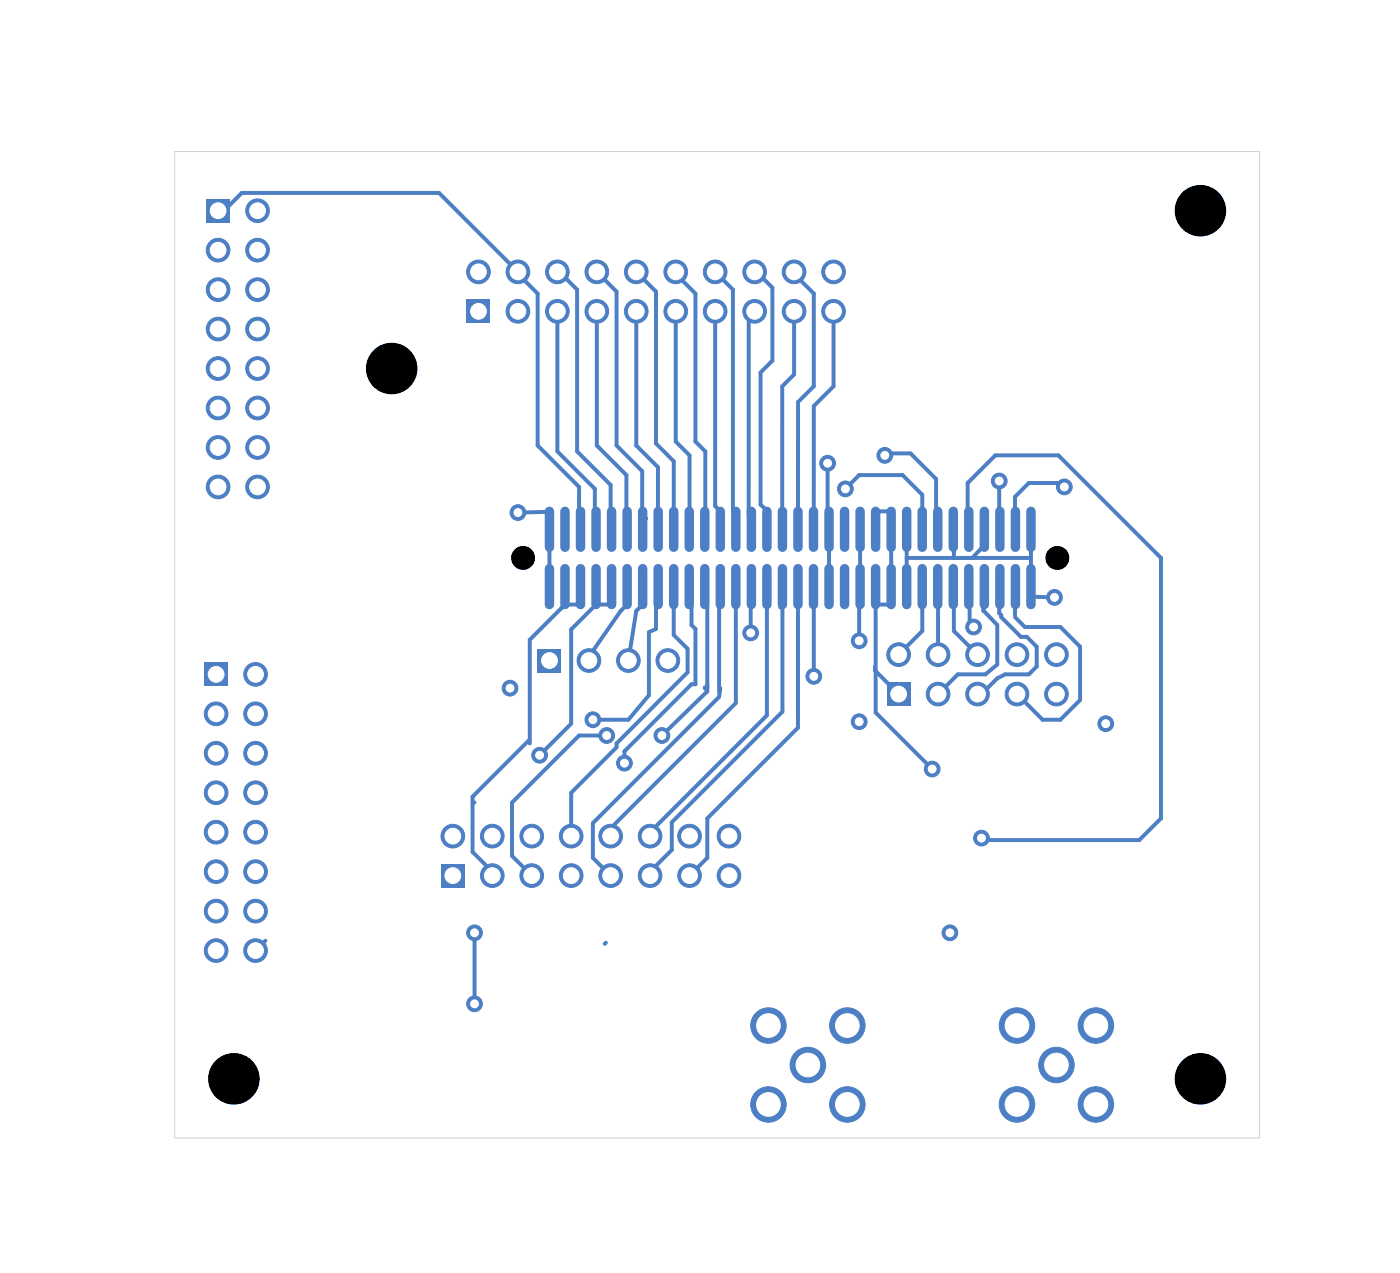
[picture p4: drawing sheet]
<svg xmlns="http://www.w3.org/2000/svg" width="70mm" height="63mm" viewBox="0 0 70 63" stroke-linecap="round" stroke-linejoin="round" font-family="sans-serif">
<g fill="#4d7fc4" stroke="#4d7fc4" stroke-width=".05">
<circle cx="52.7" cy="53.1" r=".89"/>
<circle cx="50.7" cy="51.2" r=".89"/>
<circle cx="54.7" cy="51.2" r=".89"/>
<circle cx="50.7" cy="55.1" r=".89"/>
<circle cx="54.7" cy="55.1" r=".89"/>
</g>
<path d="M23.3 14.9h1.2v1.2h-1.2z" fill="#4d7fc4"/>
<g fill="#4d7fc4" stroke="#4d7fc4" stroke-width=".05">
<circle cx="23.9" cy="13.6" r=".59"/>
<circle cx="25.8" cy="15.5" r=".59"/>
<circle cx="25.8" cy="13.6" r=".59"/>
<circle cx="27.8" cy="15.5" r=".59"/>
<circle cx="27.8" cy="13.6" r=".59"/>
<circle cx="29.8" cy="15.5" r=".59"/>
<circle cx="29.8" cy="13.6" r=".59"/>
<circle cx="31.7" cy="15.5" r=".59"/>
<circle cx="31.7" cy="13.6" r=".59"/>
<circle cx="33.7" cy="15.5" r=".59"/>
<circle cx="33.7" cy="13.6" r=".59"/>
<circle cx="35.7" cy="15.5" r=".59"/>
<circle cx="35.7" cy="13.6" r=".59"/>
<circle cx="37.7" cy="15.5" r=".59"/>
<circle cx="37.7" cy="13.6" r=".59"/>
<circle cx="39.6" cy="15.5" r=".59"/>
<circle cx="39.6" cy="13.6" r=".59"/>
<circle cx="41.6" cy="15.5" r=".59"/>
<circle cx="41.6" cy="13.6" r=".59"/>
<circle cx="40.3" cy="53.1" r=".89"/>
<circle cx="38.3" cy="51.2" r=".89"/>
<circle cx="42.3" cy="51.2" r=".89"/>
<circle cx="38.3" cy="55.1" r=".89"/>
<circle cx="42.3" cy="55.1" r=".89"/>
</g>
<path d="M10.2 33h1.2v1.2h-1.2z" fill="#4d7fc4"/>
<g fill="#4d7fc4" stroke="#4d7fc4" stroke-width=".05">
<circle cx="12.8" cy="33.6" r=".59"/>
<circle cx="10.8" cy="35.6" r=".59"/>
<circle cx="12.8" cy="35.6" r=".59"/>
<circle cx="10.8" cy="37.6" r=".59"/>
<circle cx="12.8" cy="37.6" r=".59"/>
<circle cx="10.8" cy="39.5" r=".59"/>
<circle cx="12.8" cy="39.5" r=".59"/>
<circle cx="10.8" cy="41.5" r=".59"/>
<circle cx="12.8" cy="41.5" r=".59"/>
<circle cx="10.8" cy="43.5" r=".59"/>
<circle cx="12.8" cy="43.5" r=".59"/>
<circle cx="10.8" cy="45.4" r=".59"/>
<circle cx="12.8" cy="45.4" r=".59"/>
<circle cx="10.8" cy="47.4" r=".59"/>
<circle cx="12.8" cy="47.4" r=".59"/>
</g>
<path d="M26.8 32.4h1.2v1.1h-1.2z" fill="#4d7fc4"/>
<g fill="#4d7fc4" stroke="#4d7fc4" stroke-width=".05">
<circle cx="29.4" cy="32.9" r=".59"/>
<circle cx="31.4" cy="32.9" r=".59"/>
<circle cx="33.3" cy="32.9" r=".59"/>
</g>
<path d="M10.3 9.9h1.2v1.2h-1.2z" fill="#4d7fc4"/>
<g fill="#4d7fc4" stroke="#4d7fc4" stroke-width=".05">
<circle cx="12.8" cy="10.5" r=".59"/>
<circle cx="10.9" cy="12.5" r=".59"/>
<circle cx="12.8" cy="12.5" r=".59"/>
<circle cx="10.9" cy="14.4" r=".59"/>
<circle cx="12.8" cy="14.4" r=".59"/>
<circle cx="10.9" cy="16.4" r=".59"/>
<circle cx="12.8" cy="16.4" r=".59"/>
<circle cx="10.9" cy="18.4" r=".59"/>
<circle cx="12.8" cy="18.4" r=".59"/>
<circle cx="10.9" cy="20.4" r=".59"/>
<circle cx="12.8" cy="20.4" r=".59"/>
<circle cx="10.9" cy="22.3" r=".59"/>
<circle cx="12.8" cy="22.3" r=".59"/>
<circle cx="10.9" cy="24.3" r=".59"/>
<circle cx="12.8" cy="24.3" r=".59"/>
</g>
<path d="M44.2 34h1.2v1.2h-1.2z" fill="#4d7fc4"/>
<g fill="#4d7fc4" stroke="#4d7fc4" stroke-width=".05">
<circle cx="44.8" cy="32.7" r=".59"/>
<circle cx="46.8" cy="34.6" r=".59"/>
<circle cx="46.8" cy="32.7" r=".59"/>
<circle cx="48.8" cy="34.6" r=".59"/>
<circle cx="48.8" cy="32.7" r=".59"/>
<circle cx="50.7" cy="34.6" r=".59"/>
<circle cx="50.7" cy="32.7" r=".59"/>
<circle cx="52.7" cy="34.6" r=".59"/>
<circle cx="52.7" cy="32.7" r=".59"/>
</g>
<path d="M22 43.1h1.2v1.2h-1.2z" fill="#4d7fc4"/>
<g fill="#4d7fc4" stroke="#4d7fc4" stroke-width=".05">
<circle cx="22.6" cy="41.7" r=".59"/>
<circle cx="24.6" cy="43.7" r=".59"/>
<circle cx="24.6" cy="41.7" r=".59"/>
<circle cx="26.5" cy="43.7" r=".59"/>
<circle cx="26.5" cy="41.7" r=".59"/>
<circle cx="28.5" cy="43.7" r=".59"/>
<circle cx="28.5" cy="41.7" r=".59"/>
<circle cx="30.5" cy="43.7" r=".59"/>
<circle cx="30.5" cy="41.7" r=".59"/>
<circle cx="32.4" cy="43.7" r=".59"/>
<circle cx="32.4" cy="41.7" r=".59"/>
<circle cx="34.4" cy="43.7" r=".59"/>
<circle cx="34.4" cy="41.7" r=".59"/>
<circle cx="36.4" cy="43.7" r=".59"/>
<circle cx="36.4" cy="41.7" r=".59"/>
<circle cx="25.4" cy="34.3" r=".39"/>
<circle cx="46.5" cy="38.4" r=".39"/>
<circle cx="42.9" cy="32" r=".39"/>
<circle cx="52.6" cy="29.8" r=".39"/>
<circle cx="47.4" cy="46.5" r=".39"/>
<circle cx="42.9" cy="36" r=".39"/>
<circle cx="55.2" cy="36.1" r=".39"/>
<circle cx="44.1" cy="22.7" r=".39"/>
<circle cx="30.3" cy="36.7" r=".39"/>
<circle cx="33" cy="36.7" r=".39"/>
<circle cx="31.2" cy="38.1" r=".39"/>
<circle cx="26.9" cy="37.7" r=".39"/>
<circle cx="23.7" cy="50.1" r=".39"/>
<circle cx="41.3" cy="23.1" r=".39"/>
<circle cx="25.8" cy="25.6" r=".39"/>
<circle cx="23.7" cy="46.5" r=".39"/>
<circle cx="29.6" cy="35.9" r=".39"/>
<circle cx="53.1" cy="24.3" r=".39"/>
<circle cx="49" cy="41.8" r=".39"/>
<circle cx="49.9" cy="24" r=".39"/>
<circle cx="42.2" cy="24.4" r=".39"/>
<circle cx="48.6" cy="31.3" r=".39"/>
<circle cx="40.6" cy="33.7" r=".39"/>
<circle cx="37.5" cy="31.6" r=".39"/>
</g>
<g fill="none" stroke="#4d7fc4" stroke-width=".47">
<path d="M27.4 25.5v1.8M27.4 28.4v1.8M28.2 25.5v1.8M28.2 28.4v1.8M29 25.5v1.8M29 28.4v1.8M29.7 25.5v1.8M29.7 28.4v1.8M30.5 25.5v1.8M30.5 28.4v1.8M31.3 25.5v1.8M31.3 28.4v1.8"/>
<path d="M32.1 25.5v1.8M32.1 28.4v1.8M32.8 25.5v1.8M32.8 28.4v1.8M33.6 25.5v1.8M33.6 28.4v1.8M34.4 25.5v1.8M34.4 28.4v1.8M35.2 25.5v1.8M35.2 28.4v1.8M35.9 25.5v1.8M35.9 28.4v1.8"/>
<path d="M36.7 25.5v1.8M36.7 28.4v1.8M37.5 25.5v1.8M37.5 28.4v1.8M38.3 25.5v1.8M38.3 28.4v1.8M39 25.5v1.8M39 28.4v1.8M39.8 25.5v1.8M39.8 28.4v1.8M40.6 25.5v1.8M40.6 28.4v1.8"/>
<path d="M41.4 25.5v1.8M41.4 28.4v1.8M42.1 25.5v1.8M42.1 28.4v1.8M42.9 25.5v1.8M42.9 28.4v1.8M43.7 25.5v1.8M43.7 28.4v1.8M44.5 25.5v1.8M44.5 28.4v1.8M45.2 25.5v1.8M45.2 28.4v1.8"/>
<path d="M46 25.5v1.8M46 28.4v1.8M46.8 25.5v1.8M46.8 28.4v1.8M47.6 25.5v1.8M47.6 28.4v1.8M48.3 25.5v1.8M48.3 28.4v1.8M49.1 25.5v1.8M49.1 28.4v1.8M49.9 25.5v1.8M49.9 28.4v1.8"/>
<path d="M50.7 25.5v1.8M50.7 28.4v1.8M51.4 25.5v1.8M51.4 28.4v1.8"/>
</g>
<g fill="none" stroke="#4d7fc4" stroke-width=".2">
<path d="M10.9 10.6h.2l1-1h9.8l4.9 5v7.6l2.1 2.1v1.5M19.5 18.4h.4M27.8 15.5v7l1.9 1.9v1.4M27.8 13.6h.1l.9 .8v8.1l1.7 1.7v1.5l.1 .2-.1-.1M29.8 13.6l1 .9v7.7l1.2 1.3v2.1l.2 .3-.1-.1M29.8 15.5v6.7l1.5 1.5v1.9M31.7 13.6l1 .9v7.6l.9 .9v2.7l.1 .2-.1-.1M31.7 15.4v6.8l1.1 1.1v2.4M33.7 13.6v.1l1 .9v7.4l.5 .5v3.2l.1 .2M33.7 15.5v6.5l.7 .7v3.7M35.7 15.5v9.7l.2 .3v-.1M35.7 13.6l.9 .8v11.1"/>
<path d="M37.4 15.9l.3-.4h-.3v10.1h.1M37.7 13.6l.8 .7v3.7l-.6 .6v6.6l.3 .3M39.6 15.5v3.2l-.6 .6v6.7M39.6 13.6v.1l1 .9v4.7l-.8 .8v5.5M41.6 15.5v3.8l-1 1v5.4M26.4 36.9l-2.8 2.8v2.8l1 1v.3M27.4 25.5l-1.6 .1M27.4 25.6v-.1v4.7M29 30.2h-.8l-1.8 1.7v5.2M29 25.8l-.1 .1M30.1 36.7h-1.2l-3.4 3.3v2.7l1 1M30.5 30.2h-.8l-1.2 1.2v4.7l-1.6 1.6"/>
<path d="M31.3 25.6v.1M31.3 30.2l-.3 .3-1.6 2.3 .4 .3M32.1 30.2l-.4 .3-.3 2.4M32.8 30.2l-.1 .1v1.1l-.3 .1v3.2l-1 1.2h-1.8M32.8 25.7v.1M33.6 30.2v1.5l.7 .7v1.1l-3.5 3.6v.2l-2.3 2.2v2.2M34.3 30.2h.1l.1 .1v.9l.2 .2v2.7h-.2l-3.3 3.4v.6M34.4 26.4v.1M35.2 34.3h.1M35.2 30.2l.1 .1v4M35.2 25.8h.1M35.3 34.1v.4l-2.3 2.2"/>
<path d="M35.9 30.2v4.3M35.9 34.3v.5l-6.3 6.3v1.7l.9 .9M36.7 25.5l-.1 .1M36.7 30.2v4.9l-6.3 6.3M37.5 30.2v1.4M38.3 30.2v5.5l-5.8 5.7M38.9 30.3l.1-.1v5.3l-5.5 5.5v1.4l-1.2 1.2M39.8 30.2v6.1l-4.5 4.5v2l-.8 .8M40.5 30.1l.1 3.6M40.5 30.1h.1M41.3 25.5h.1M41.3 23.2v2.2"/>
<path d="M41.4 25.5v4.7M42.2 24.4l.7-.7h2.1l1 1v1.1M42.9 30.2v1.8M42.9 25.5v4.7M43.7 33.2v.2l1.1 1.2M43.7 25.5h.8v4.7M44.1 22.7v.1h.1v-.2h1.2l1.3 1.3v1.7M44.4 30.2h-.7v5.3l2.8 2.9M45.2 27.8h6.2M45.2 27.3v1.7M46 30.2v1.3l-1.2 1.2M46.8 25.6l-.1 .1"/>
<path d="M46.8 30.2v2.5M47.6 27.3v.1M47.6 30.3h.1M47.6 27.3v.5M47.6 30.3v1.2l1.2 1.2M48.3 25.6v-1.5l1.4-1.4h3.1l5.1 5.1v13l-1.1 1.1h-7.7l-.1-.1M48.3 25.6v.1M48.3 30.2h.1M48.4 30.2v.9l.2 .2M49.1 30.2v.3l.7 .7v1.9l-.6 .5h-1.4l-1 1M49.1 27.2l-.6 .6M49.1 30.2v.3"/>
<path d="M49.9 30.2v.4l.1 .2 .9 1h.3l.5 .5v.9l-.4 .4h-1.2l-.3 .2-.8 .8h-.2M49.9 24v1.8M49.9 25.8v.1M49.9 30.2h.1M50.6 30.2v.5M50.6 30.8l.5 .5h1.8l1 1v2.6l-1 1h-.9l-1.3-1.3M50.7 25.5l-.1 .1M50.7 30.2h-.1M51.4 29.8h1.2M51.4 25.5v4.6M53.1 24.3l-.2-.2h-1.6l-.7 .7v.7M13.2 46.9l-.4 .5"/>
<path d="M22.7 43.7h.4M23.6 40h.1M23.7 46.5v3.6M26.5 41.7h.5M30.2 47v.1M32.3 43.8v.1"/>
</g>
<path d="M8.7 7.6h54.1v49.2h-54.1z" fill="none" stroke="#d0d2cd" stroke-width=".05"/>
<g fill="#fff" stroke="#fff" stroke-width=".05">
<circle cx="25.4" cy="34.3" r=".2"/>
<circle cx="46.5" cy="38.4" r=".2"/>
<circle cx="42.9" cy="32" r=".2"/>
<circle cx="52.6" cy="29.8" r=".2"/>
<circle cx="47.4" cy="46.5" r=".2"/>
<circle cx="42.9" cy="36" r=".2"/>
<circle cx="55.2" cy="36.1" r=".2"/>
<circle cx="44.1" cy="22.7" r=".2"/>
<circle cx="30.3" cy="36.7" r=".2"/>
<circle cx="33" cy="36.7" r=".2"/>
<circle cx="31.2" cy="38.1" r=".2"/>
<circle cx="26.9" cy="37.7" r=".2"/>
<circle cx="23.7" cy="50.1" r=".2"/>
<circle cx="41.3" cy="23.1" r=".2"/>
<circle cx="25.8" cy="25.6" r=".2"/>
<circle cx="23.7" cy="46.5" r=".2"/>
<circle cx="29.6" cy="35.9" r=".2"/>
<circle cx="53.1" cy="24.3" r=".2"/>
<circle cx="49" cy="41.8" r=".2"/>
<circle cx="49.9" cy="24" r=".2"/>
<circle cx="42.2" cy="24.4" r=".2"/>
<circle cx="48.6" cy="31.3" r=".2"/>
<circle cx="40.6" cy="33.7" r=".2"/>
<circle cx="37.5" cy="31.6" r=".2"/>
<circle cx="52.7" cy="53.1" r=".59"/>
<circle cx="50.7" cy="51.2" r=".59"/>
<circle cx="54.7" cy="51.2" r=".59"/>
<circle cx="50.7" cy="55.1" r=".59"/>
<circle cx="54.7" cy="55.1" r=".59"/>
<circle cx="23.9" cy="15.5" r=".39"/>
<circle cx="23.9" cy="13.6" r=".39"/>
<circle cx="25.8" cy="15.5" r=".39"/>
<circle cx="25.8" cy="13.6" r=".39"/>
<circle cx="27.8" cy="15.5" r=".39"/>
<circle cx="27.8" cy="13.6" r=".39"/>
<circle cx="29.8" cy="15.5" r=".39"/>
<circle cx="29.8" cy="13.6" r=".39"/>
<circle cx="31.7" cy="15.5" r=".39"/>
<circle cx="31.7" cy="13.6" r=".39"/>
<circle cx="33.7" cy="15.5" r=".39"/>
<circle cx="33.7" cy="13.6" r=".39"/>
<circle cx="35.7" cy="15.5" r=".39"/>
<circle cx="35.7" cy="13.6" r=".39"/>
<circle cx="37.7" cy="15.5" r=".39"/>
<circle cx="37.7" cy="13.6" r=".39"/>
<circle cx="39.6" cy="15.5" r=".39"/>
<circle cx="39.6" cy="13.6" r=".39"/>
<circle cx="41.6" cy="15.5" r=".39"/>
<circle cx="41.6" cy="13.6" r=".39"/>
<circle cx="40.3" cy="53.1" r=".59"/>
<circle cx="38.3" cy="51.2" r=".59"/>
<circle cx="42.3" cy="51.2" r=".59"/>
<circle cx="38.3" cy="55.1" r=".59"/>
<circle cx="42.3" cy="55.1" r=".59"/>
<circle cx="10.8" cy="33.6" r=".39"/>
<circle cx="12.8" cy="33.6" r=".39"/>
<circle cx="10.8" cy="35.6" r=".39"/>
<circle cx="12.8" cy="35.6" r=".39"/>
<circle cx="10.8" cy="37.6" r=".39"/>
<circle cx="12.8" cy="37.6" r=".39"/>
<circle cx="10.8" cy="39.5" r=".39"/>
<circle cx="12.8" cy="39.5" r=".39"/>
<circle cx="10.8" cy="41.5" r=".39"/>
<circle cx="12.8" cy="41.5" r=".39"/>
<circle cx="10.8" cy="43.5" r=".39"/>
<circle cx="12.8" cy="43.5" r=".39"/>
<circle cx="10.8" cy="45.4" r=".39"/>
<circle cx="12.8" cy="45.4" r=".39"/>
<circle cx="10.8" cy="47.4" r=".39"/>
<circle cx="12.8" cy="47.4" r=".39"/>
<circle cx="27.4" cy="32.9" r=".39"/>
<circle cx="29.4" cy="32.9" r=".39"/>
<circle cx="31.4" cy="32.9" r=".39"/>
<circle cx="33.3" cy="32.9" r=".39"/>
<circle cx="10.9" cy="10.5" r=".39"/>
<circle cx="12.8" cy="10.5" r=".39"/>
<circle cx="10.9" cy="12.5" r=".39"/>
<circle cx="12.8" cy="12.5" r=".39"/>
<circle cx="10.9" cy="14.4" r=".39"/>
<circle cx="12.8" cy="14.4" r=".39"/>
<circle cx="10.9" cy="16.4" r=".39"/>
<circle cx="12.8" cy="16.4" r=".39"/>
<circle cx="10.9" cy="18.4" r=".39"/>
<circle cx="12.8" cy="18.4" r=".39"/>
<circle cx="10.9" cy="20.4" r=".39"/>
<circle cx="12.8" cy="20.4" r=".39"/>
<circle cx="10.9" cy="22.3" r=".39"/>
<circle cx="12.8" cy="22.3" r=".39"/>
<circle cx="10.9" cy="24.3" r=".39"/>
<circle cx="12.8" cy="24.3" r=".39"/>
<circle cx="44.8" cy="34.6" r=".39"/>
<circle cx="44.8" cy="32.7" r=".39"/>
<circle cx="46.8" cy="34.6" r=".39"/>
<circle cx="46.8" cy="32.7" r=".39"/>
<circle cx="48.8" cy="34.6" r=".39"/>
<circle cx="48.8" cy="32.7" r=".39"/>
<circle cx="50.7" cy="34.6" r=".39"/>
<circle cx="50.7" cy="32.7" r=".39"/>
<circle cx="52.7" cy="34.6" r=".39"/>
<circle cx="52.7" cy="32.7" r=".39"/>
<circle cx="22.6" cy="43.7" r=".39"/>
<circle cx="22.6" cy="41.7" r=".39"/>
<circle cx="24.6" cy="43.7" r=".39"/>
<circle cx="24.6" cy="41.7" r=".39"/>
<circle cx="26.5" cy="43.7" r=".39"/>
<circle cx="26.5" cy="41.7" r=".39"/>
<circle cx="28.5" cy="43.7" r=".39"/>
<circle cx="28.5" cy="41.7" r=".39"/>
<circle cx="30.5" cy="43.7" r=".39"/>
<circle cx="30.5" cy="41.7" r=".39"/>
<circle cx="32.4" cy="43.7" r=".39"/>
<circle cx="32.4" cy="41.7" r=".39"/>
<circle cx="34.4" cy="43.7" r=".39"/>
<circle cx="34.4" cy="41.7" r=".39"/>
<circle cx="36.4" cy="43.7" r=".39"/>
<circle cx="36.4" cy="41.7" r=".39"/>
</g>
<g fill="#000" stroke="#000" stroke-width=".05">
<circle cx="19.5" cy="18.4" r="1.26"/>
<circle cx="59.9" cy="10.5" r="1.26"/>
<circle cx="26.1" cy="27.8" r=".57"/>
<circle cx="52.8" cy="27.8" r=".57"/>
<circle cx="11.7" cy="53.8" r="1.26"/>
<circle cx="59.9" cy="53.8" r="1.26"/>
</g>
</svg>
